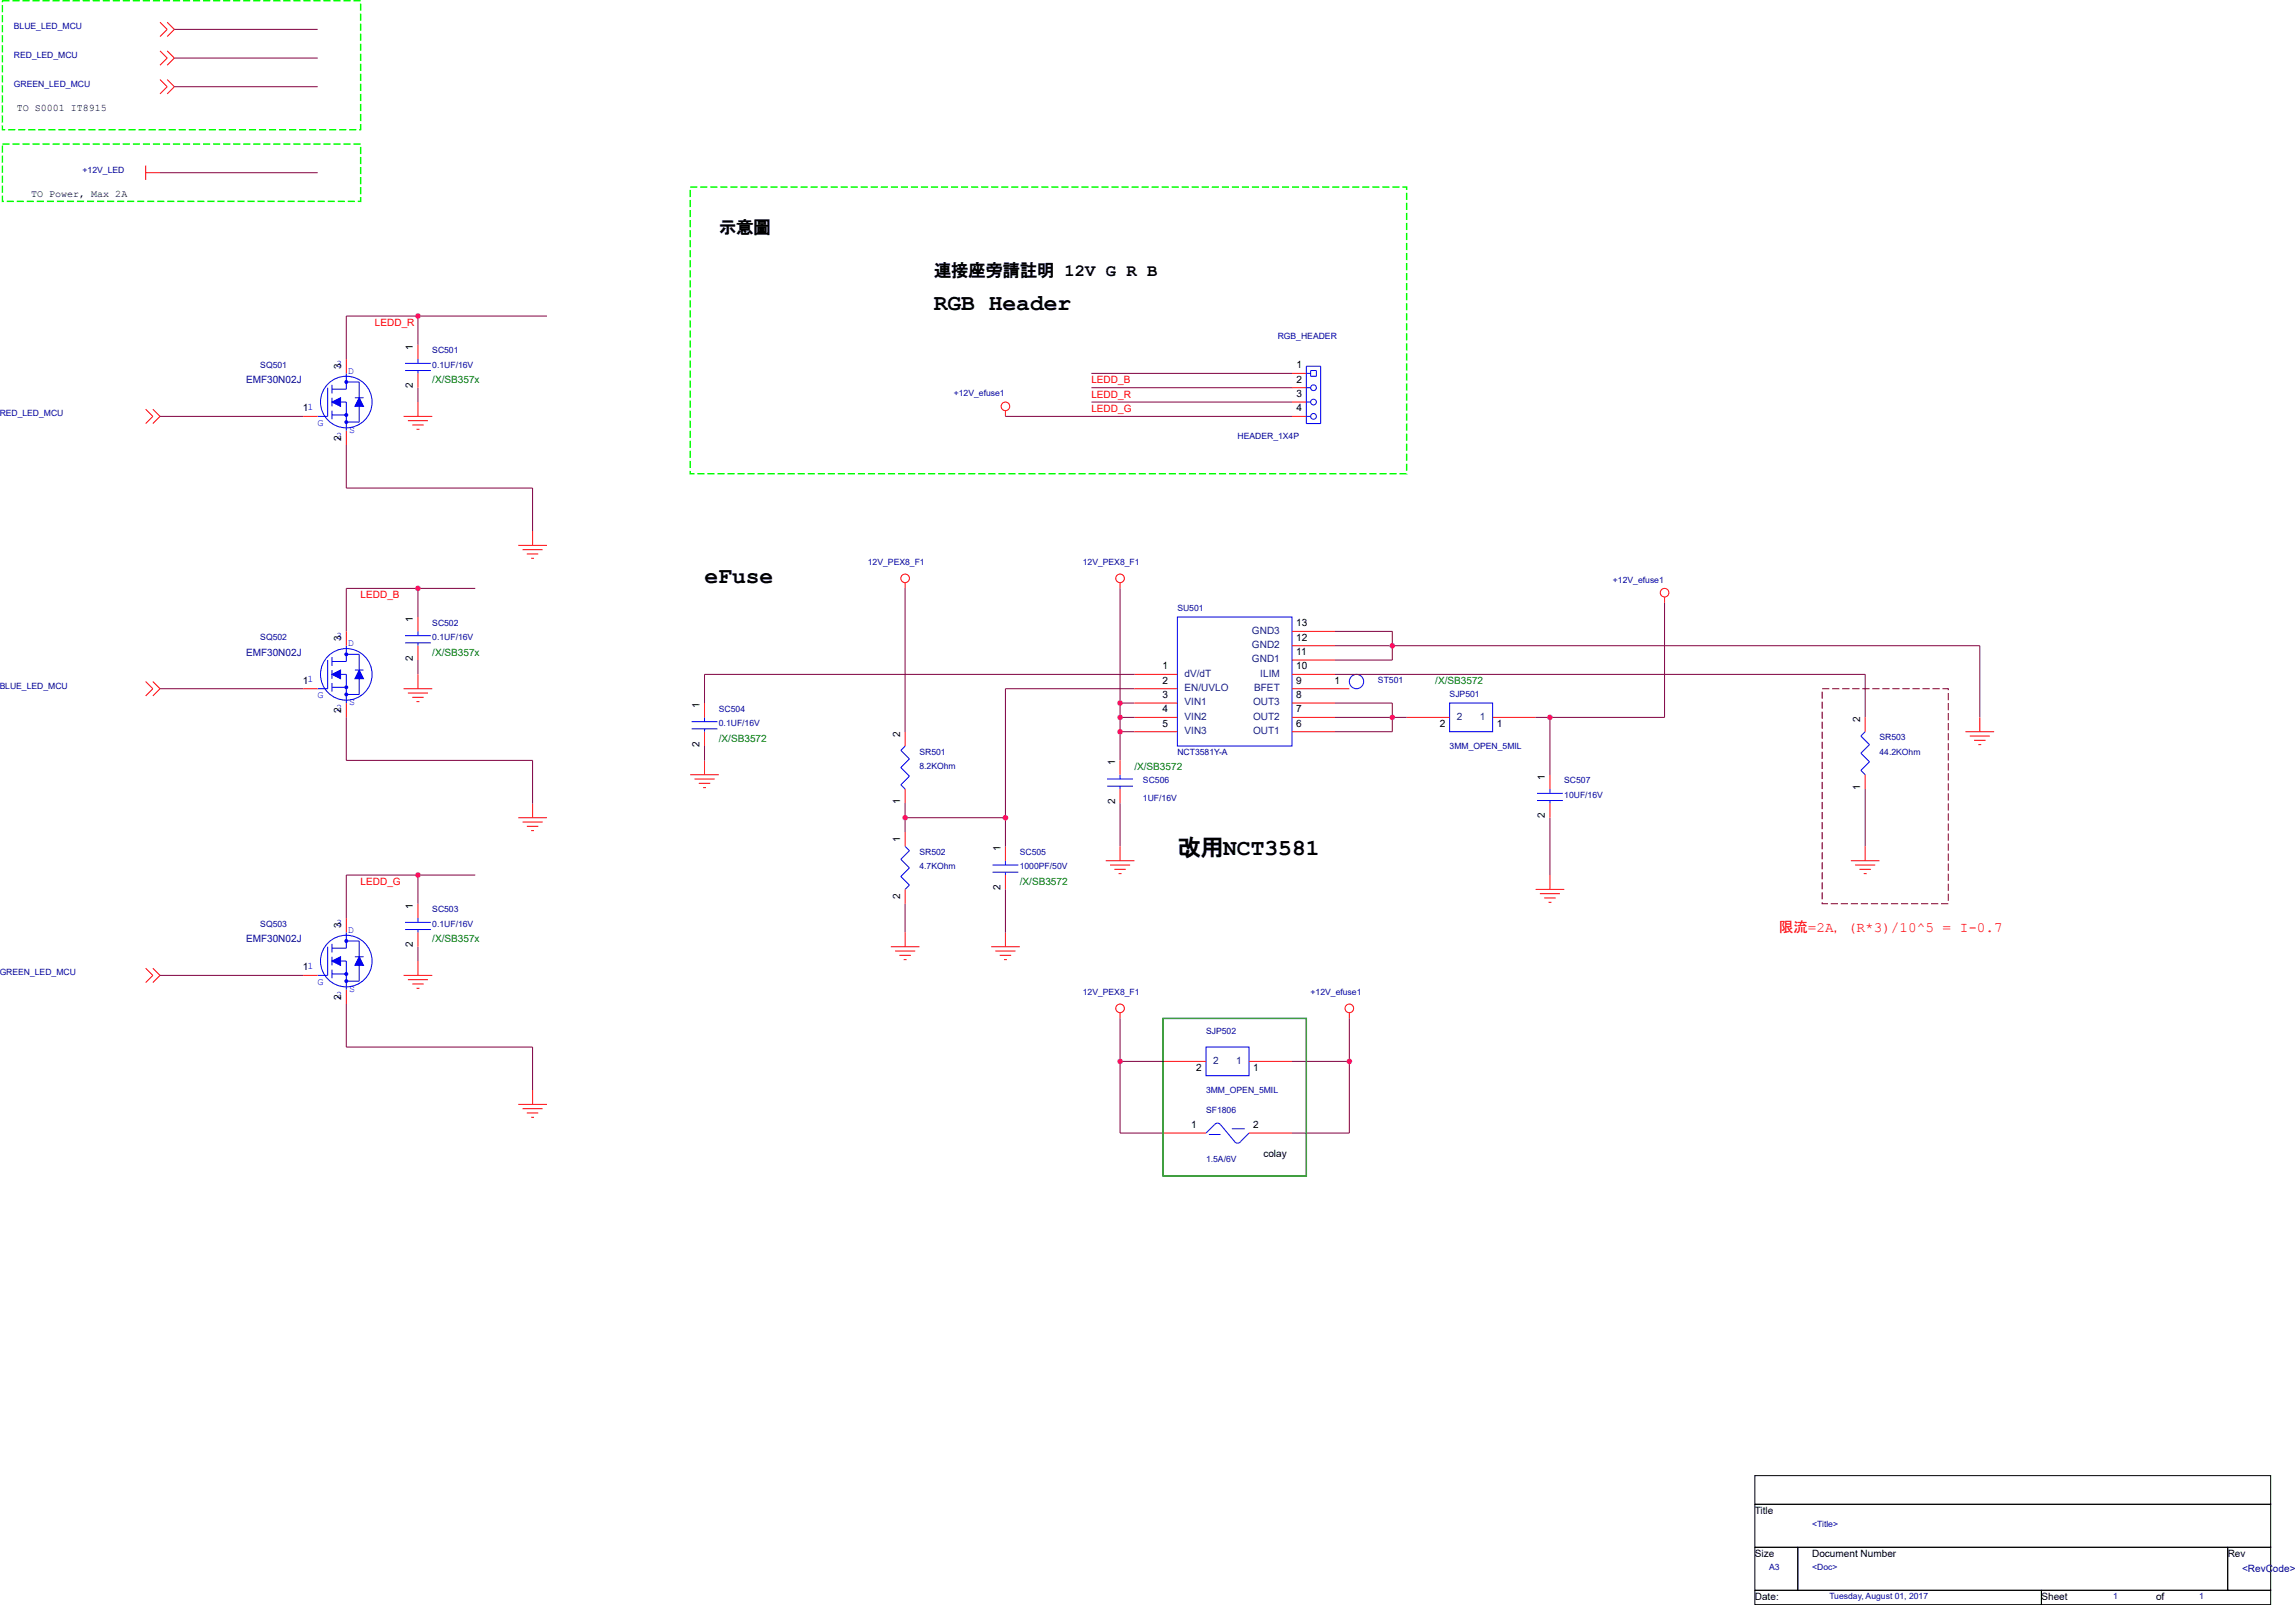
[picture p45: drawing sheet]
<svg xmlns="http://www.w3.org/2000/svg" width="271mm" height="189mm" viewBox="0 0 271 189" stroke-linecap="round" stroke-linejoin="round" font-family="sans-serif">
<defs><g id="words">
<g font-size="2.7">
<text x="110.3" y="36.6">RGB Header</text>
<text x="83.2" y="68.8">eFuse</text>
<text x="139" y="100.9">改用NCT3581</text>
</g>
<g font-size="2">
<text x="84.9" y="27.5">示意圖</text>
<text x="110.3" y="32.6">連接座旁請註明 12V G R B</text>
</g>
<text font-size="1.7" fill="#f00" x="210.1" y="110.1">限流=2A，(R*3)/10^5 = I-0.7</text>
<g font-size="1.2">
<text x="2" y="13.1">TO S0001 IT8915</text>
<text x="3.7" y="23.3">TO Power, Max 2A</text>
<text x="48.8" y="41.3" transform="rotate(-90 48.8 41.3)">1</text>
<text x="40.3" y="43.6" transform="rotate(-90 40.3 43.6)">3</text>
<text x="48.8" y="45.8" transform="rotate(-90 48.8 45.8)">2</text>
<text x="153.1" y="43.5">1</text>
<text x="153.1" y="45.2">2</text>
<text x="153.1" y="46.9">3</text>
<text x="35.7" y="48.6">11</text>
<text x="40.3" y="52" transform="rotate(-90 40.3 52)">2</text>
<text x="153.1" y="48.6">4</text>
<text x="40.3" y="75.7" transform="rotate(-90 40.3 75.7)">3</text>
<text x="48.8" y="78" transform="rotate(-90 48.8 78)">2</text>
<text x="48.8" y="73.4" transform="rotate(-90 48.8 73.4)">1</text>
<text x="153.1" y="77.3">11</text>
<text x="153.1" y="75.6">12</text>
<text x="153.1" y="73.9">13</text>
<text x="35.7" y="80.7">11</text>
<text x="82.6" y="83.6" transform="rotate(-90 82.6 83.6)">1</text>
<text x="137.3" y="79">1</text>
<text x="137.3" y="80.7">2</text>
<text x="137.3" y="82.4">3</text>
<text x="153.1" y="82.4">8</text>
<text x="153.1" y="80.7">9</text>
<text x="153.1" y="79">10</text>
<text x="157.6" y="80.7">1</text>
<text x="40.3" y="84.2" transform="rotate(-90 40.3 84.2)">2</text>
<text x="82.6" y="88.1" transform="rotate(-90 82.6 88.1)">2</text>
<text x="106.3" y="87" transform="rotate(-90 106.3 87)">2</text>
<text x="137.3" y="84.1">4</text>
<text x="137.3" y="85.8">5</text>
<text x="153.1" y="85.8">6</text>
<text x="153.1" y="84.1">7</text>
<text x="170" y="85.8">2</text>
<text x="176.8" y="85.8">1</text>
<text x="219.6" y="85.3" transform="rotate(-90 219.6 85.3)">2</text>
<text x="106.3" y="94.9" transform="rotate(-90 106.3 94.9)">1</text>
<text x="131.7" y="94.9" transform="rotate(-90 131.7 94.9)">2</text>
<text x="131.7" y="90.4" transform="rotate(-90 131.7 90.4)">1</text>
<text x="182.4" y="92" transform="rotate(-90 182.4 92)">1</text>
<text x="219.6" y="93.2" transform="rotate(-90 219.6 93.2)">1</text>
<text x="106.3" y="99.4" transform="rotate(-90 106.3 99.4)">1</text>
<text x="118.1" y="100.5" transform="rotate(-90 118.1 100.5)">1</text>
<text x="182.4" y="96.6" transform="rotate(-90 182.4 96.6)">2</text>
<text x="48.8" y="107.3" transform="rotate(-90 48.8 107.3)">1</text>
<text x="106.3" y="106.2" transform="rotate(-90 106.3 106.2)">2</text>
<text x="118.1" y="105.1" transform="rotate(-90 118.1 105.1)">2</text>
<text x="40.3" y="109.6" transform="rotate(-90 40.3 109.6)">3</text>
<text x="48.8" y="111.8" transform="rotate(-90 48.8 111.8)">2</text>
<text x="35.7" y="114.5">11</text>
<text x="40.3" y="118" transform="rotate(-90 40.3 118)">2</text>
<text x="141.2" y="126.4">2</text>
<text x="148" y="126.4">1</text>
<text x="140.7" y="133.2">1</text>
<text x="148" y="133.2">2</text>
<text x="149.2" y="136.6">colay</text>
<text x="207.2" y="178.7">Title</text>
<text x="207.2" y="183.7">Size</text>
<text x="214" y="183.7">Document Number</text>
<text x="263" y="183.7">Rev</text>
<text x="207.2" y="188.8">Date:</text>
<text x="241.1" y="188.8">Sheet</text>
<text x="254.6" y="188.8">of</text>
</g>
<g font-size="1.2" fill="#f00">
<text x="44.3" y="38.5">LEDD_R</text>
<text x="128.9" y="45.3">LEDD_B</text>
<text x="128.9" y="47">LEDD_R</text>
<text x="128.9" y="48.6">LEDD_G</text>
<text x="42.6" y="70.6">LEDD_B</text>
<text x="42.6" y="104.5">LEDD_G</text>
</g>
<g font-size="1.2" fill="#0000a0">
<text x="29" y="45.3">EMF30N02J</text>
<text x="29" y="77.4">EMF30N02J</text>
<text x="29" y="111.2">EMF30N02J</text>
<text x="264.7" y="185.5">&lt;RevCode&gt;</text>
</g>
<g font-size="1.2" fill="#00f">
<text x="39.7" y="43.3">3</text>
<text x="41.1" y="44.2">D</text>
<text x="37.5" y="50.3">G</text>
<text x="39.7" y="51.8">2</text>
<text x="41.2" y="51.1">S</text>
<text x="39.7" y="75.5">3</text>
<text x="41.1" y="76.3">D</text>
<text x="37.5" y="82.4">G</text>
<text x="39.7" y="83.9">2</text>
<text x="41.2" y="83.2">S</text>
<text x="39.7" y="109.3">3</text>
<text x="41.1" y="110.1">D</text>
<text x="37.5" y="116.2">G</text>
<text x="39.7" y="117.8">2</text>
<text x="41.2" y="117.1">S</text>
</g>
<g font-size="1.2" fill="#008000">
<text x="51" y="45.3">/X/SB357x</text>
<text x="51" y="77.4">/X/SB357x</text>
<text x="169.5" y="80.8">/X/SB3572</text>
<text x="84.9" y="87.6">/X/SB3572</text>
<text x="133.9" y="90.9">/X/SB3572</text>
<text x="120.4" y="104.5">/X/SB3572</text>
<text x="51" y="111.2">/X/SB357x</text>
</g>
<g font-size="1.2" fill="#004080">
<text x="147.8" y="76.5">GND2</text>
<text x="147.8" y="74.8">GND3</text>
<text x="139.9" y="79.9">dV/dT</text>
<text x="139.9" y="81.6">EN/UVLO</text>
<text x="139.9" y="83.2">VIN1</text>
<text x="147.8" y="78.2">GND1</text>
<text x="148" y="83.2">OUT3</text>
<text x="148.1" y="81.6">BFET</text>
<text x="148.8" y="79.9">ILIM</text>
<text x="139.9" y="84.9">VIN2</text>
<text x="139.9" y="86.6">VIN3</text>
<text x="148" y="86.6">OUT1</text>
<text x="148" y="84.9">OUT2</text>
<text x="172" y="84.9">2</text>
<text x="174.7" y="84.9">1</text>
<text x="143.3" y="125.5">2</text>
<text x="146" y="125.5">1</text>
</g>
<g font-size="1" fill="#0000a0">
<text x="1.6" y="3.5">BLUE_LED_MCU</text>
<text x="1.6" y="6.9">RED_LED_MCU</text>
<text x="1.6" y="10.2">GREEN_LED_MCU</text>
<text x="9.8" y="20.4">+12V_LED</text>
<text x="51" y="41.7">SC501</text>
<text x="150.9" y="40">RGB_HEADER</text>
<text x="30.7" y="43.4">SQ501</text>
<text x="51" y="43.4">0.1UF/16V</text>
<text x="112.6" y="46.8">+12V_efuse1</text>
<text x="-.1" y="49.2">RED_LED_MCU</text>
<text x="146.1" y="51.9">HEADER_1X4P</text>
<text x="102.5" y="66.7">12V_PEX8_F1</text>
<text x="127.9" y="66.7">12V_PEX8_F1</text>
<text x="190.5" y="68.8">+12V_efuse1</text>
<text x="30.7" y="75.5">SQ502</text>
<text x="51" y="73.9">SC502</text>
<text x="51" y="75.5">0.1UF/16V</text>
<text x="139" y="72.2">SU501</text>
<text x="-.1" y="81.3">BLUE_LED_MCU</text>
<text x="162.7" y="80.6">ST501</text>
<text x="171.2" y="82.3">SJP501</text>
<text x="84.9" y="84">SC504</text>
<text x="84.9" y="85.7">0.1UF/16V</text>
<text x="108.6" y="89.1">SR501</text>
<text x="139" y="89.1">NCT3581Y-A</text>
<text x="171.2" y="88.4">3MM_OPEN_5MIL</text>
<text x="221.9" y="87.4">SR503</text>
<text x="221.9" y="89.1">44.2KOhm</text>
<text x="108.6" y="90.8">8.2KOhm</text>
<text x="135" y="92.5">SC506</text>
<text x="135" y="94.5">1UF/16V</text>
<text x="184.7" y="92.5">SC507</text>
<text x="184.7" y="94.2">10UF/16V</text>
<text x="108.6" y="100.9">SR502</text>
<text x="120.4" y="100.9">SC505</text>
<text x="51" y="107.7">SC503</text>
<text x="108.6" y="102.6">4.7KOhm</text>
<text x="120.4" y="102.6">1000PF/50V</text>
<text x="30.7" y="109.4">SQ503</text>
<text x="51" y="109.4">0.1UF/16V</text>
<text x="-.1" y="115.1">GREEN_LED_MCU</text>
<text x="127.9" y="117.5">12V_PEX8_F1</text>
<text x="154.8" y="117.5">+12V_efuse1</text>
<text x="142.4" y="122.1">SJP502</text>
<text x="142.4" y="129">3MM_OPEN_5MIL</text>
<text x="142.4" y="131.4">SF1806</text>
<text x="142.4" y="137.1">1.5A/6V</text>
<text x="208.9" y="185.4">A3</text>
<text x="214" y="185.4">&lt;Doc&gt;</text>
<text x="214" y="180.3">&lt;Title&gt;</text>
<text x="216" y="188.7">Tuesday, August 01, 2017</text>
<text x="249.5" y="188.7">1</text>
<text x="259.7" y="188.7">1</text>
</g>
</g></defs>
<g fill="none" stroke="#00f" stroke-width=".12">
<path d="M38.7 45.8v3.4h-1.2M39.2 47.5h1.7v3.3M39.2 45.4v1M39.2 47v1M39.2 48.5v1M39.2 49h1.7M40.9 44.1v1.8h-1.7M40.9 45.1h1.5v4.7h-1.5M41.9 47h1M47.8 42.9h3.1M47.8 43.7h3.1M49.4 42.4v.5"/>
<path d="M49.4 43.7v.4M154.3 43.2h1.6v6.8h-1.6zM154.3 44.1h.5M154.3 45.8h.5M154.3 47.5h.5M154.3 49.2h.5M154.8 43.7h.6v.7h-.6zM38.7 77.9v3.4h-1.2M39.2 77.6v1M39.2 79.1v1M39.2 79.6h1.7v3.4M40.9 76.2v1.9h-1.7"/>
<path d="M40.9 77.2h1.5v4.8h-1.5M41.9 79.1h1M47.8 75h3.1M47.8 75.9h3.1M49.4 74.5v.5M49.4 75.9v.3M139 72.8h13.6v15.3h-13.6zM39.2 80.6v1M39.2 81.1h1.7M81.7 85.2h3M81.7 86h3M83.2 84.7v.5"/>
<path d="M83.2 86v.4M130.7 92h3.1M130.7 92.8h3.1M132.3 91.5v.5M132.3 92.8v.3M171.2 83h5v3.4h-5zM181.5 93.7h3M181.5 94.5h3M183 93.1v.6M183 94.5v.3M38.7 111.8v3.3h-1.2M39.2 111.4v1"/>
<path d="M39.2 112.9v1.1M39.2 114.5v1M39.2 113.4h1.7v3.4M39.2 115h1.7M40.9 110.1v1.8h-1.7M40.9 111.1h1.5v4.7h-1.5M41.9 112.9h1M47.8 108.9h3.1M47.8 109.7h3.1M49.4 108.4v.5M49.4 109.7v.4M117.2 102.1h3"/>
<path d="M117.2 103h3M118.7 101.6v.5M118.7 103v.3M142.4 123.6h5.1v3.4h-5.1zM142.7 133.9h1.4M143.4 132.7a.42 .42 0 0 1 .7 0M145.5 133.2h1.5M145.8 134.8a.42 .42 0 0 0 .7 0"/>
<circle cx="40.9" cy="47.5" r="3"/>
<circle cx="155.1" cy="45.8" r=".34"/>
<circle cx="155.1" cy="49.2" r=".34"/>
<circle cx="155.1" cy="47.5" r=".34"/>
<circle cx="40.9" cy="79.6" r="3"/>
<circle cx="160.2" cy="80.5" r=".85"/>
<circle cx="40.9" cy="113.4" r="3"/>
</g>
<g fill="none" stroke="#f00" stroke-width=".12">
<path d="M17.2 19.5v1.7M17.2 20.4h1.7M35.8 49.2h1.7M40.9 42.4v1.7M40.9 50.8v1.7M47.7 49.2h3.3M48.2 49.7h2.3M48.7 50.2h1.3M49.2 50.7h.3M49.4 40.7v1.7M49.4 44.1v1.7M49.4 47.5v1.7"/>
<path d="M118.7 48.5v.7M152.6 44.1h1.7M152.6 45.8h1.7M152.6 47.5h1.7M152.6 49.2h1.7M40.9 74.5v1.7M49.4 72.8v1.7M49.4 76.2v1.7M49.4 79.6v1.7M61.2 64.4h3.4M61.7 64.9h2.4M62.2 65.4h1.4"/>
<path d="M62.7 65.9h.4M62.9 62.7v1.7M106.9 68.8v.7M132.3 68.8v.7M133.9 79.6h5.1M152.6 79.6h5M152.6 77.9h5M152.6 76.2h5M152.6 74.5h5M196.6 70.5v.6M35.8 81.3h1.7M40.9 83v1.7"/>
<path d="M47.7 81.3h3.3M48.2 81.8h2.3M48.7 82.3h1.3M49.2 82.8h.3M61.2 96.5h3.4M61.7 97h2.4M62.2 97.5h1.4M62.7 98.1h.4M62.9 94.8v1.7M81.5 91.5h3.4M82 92h2.4M82.5 92.5h1.4"/>
<path d="M83 93h.4M83.2 83v1.7M83.2 86.4v1.7M83.2 89.8v1.7M106.9 86.4v1.7M106.9 93.1v1.7M106.9 98.2v1.7M118.7 99.9v1.7M132.3 89.8v1.7M132.3 93.1v1.7M132.3 99.9v1.7M133.9 81.3h5.1"/>
<path d="M133.9 83h5.1M133.9 84.7h5.1M133.9 86.4h5.1M152.6 81.3h6.7M152.6 83h5M152.6 84.7h5M152.6 86.4h5M166.1 84.7h5.1M176.2 84.7h5.1M183 91.5v1.6M183 94.8v1.7M220.2 84.7v1.7"/>
<path d="M220.2 91.5v1.6M220.2 99.9v1.7M232.1 86.4h3.4M232.6 86.9h2.4M233.1 87.4h1.4M233.6 87.9h.3M233.8 84.7v1.7M35.8 115.1h1.7M40.9 108.4v1.7M40.9 116.8v1.7M47.7 115.1h3.3M48.2 115.6h2.3"/>
<path d="M48.7 116.2h1.3M49.2 116.7h.3M49.4 106.7v1.7M49.4 110.1v1.7M49.4 113.4v1.7M105.2 111.8h3.4M105.7 112.3h2.4M106.2 112.8h1.4M106.7 113.3h.3M106.9 105v1.7M106.9 110.1v1.7M117 111.8h3.4"/>
<path d="M117.5 112.3h2.4M118 112.8h1.4M118.6 113.3h.3M118.7 103.3v1.7M118.7 110.1v1.7M130.6 101.6h3.3M131.1 102.1h2.3M131.6 102.6h1.3M132.1 103.1h.3M132.3 119.5v.7M159.3 119.5v.7M181.3 105h3.4"/>
<path d="M181.8 105.5h2.4M182.3 106h1.4M182.8 106.5h.4M183 103.3v1.7M218.5 101.6h3.4M219.1 102.1h2.3M219.6 102.6h1.3M220.1 103.1h.3M61.2 130.4h3.4M61.7 130.9h2.4M62.2 131.4h1.4M62.7 131.9h.4"/>
<path d="M62.9 128.7v1.7M137.3 125.3h5.1M137.3 133.7h5.1M147.5 125.3h5.1M147.5 133.7h5.1"/>
<circle cx="118.7" cy="48" r=".51"/>
<circle cx="106.9" cy="68.3" r=".51"/>
<circle cx="132.3" cy="68.3" r=".51"/>
<circle cx="196.6" cy="70" r=".51"/>
<circle cx="132.3" cy="119" r=".51"/>
<circle cx="159.3" cy="119" r=".51"/>
</g>
<g fill="#00f" stroke="#00f" stroke-width=".12">
<path d="M42.4 79.1l.5 1h-1z"/>
<path d="M39.2 79.6l1-.5v1z"/>
<path d="M42.4 112.9l.5 1.1h-1z"/>
<path d="M39.2 113.4l1-.5v1.1z"/>
<path d="M42.4 47l.5 1h-1z"/>
<path d="M39.2 47.5l1-.5v1z"/>
<circle cx="40.9" cy="77.2" r=".17"/>
<circle cx="40.9" cy="81.1" r=".17"/>
<circle cx="40.9" cy="82" r=".17"/>
<circle cx="40.9" cy="111.1" r=".17"/>
<circle cx="40.9" cy="115" r=".17"/>
<circle cx="40.9" cy="115.8" r=".17"/>
<circle cx="40.9" cy="45.1" r=".17"/>
<circle cx="40.9" cy="49" r=".17"/>
<circle cx="40.9" cy="49.8" r=".17"/>
</g>
<g fill="#000" stroke="#00f" stroke-width=".12">
<path d="M106.4 88.6l.5-.5zM106.4 90.6l1-1zM106.4 92.6l1-1zM106.9 99.9l.5 .5zM106.4 92.6l.5 .5zM106.4 88.6l1 1zM106.4 90.6l1 1zM219.7 86.9l.5-.5zM219.7 88.9l1-1zM219.7 90.9l1-1zM219.7 90.9l.5 .6zM219.7 86.9l1 1z"/>
<path d="M219.7 88.9l1 1zM106.4 103.5l1 1zM106.4 101.4l1 1zM107.4 104.5l-.5 .5zM107.4 102.4l-1 1.1zM106.4 101.4l1-1zM142.4 133.7l1-1zM144.1 132.7l1.7 2.1zM146.5 134.8l1-1.1z"/>
</g>
<g fill="#000" stroke="#f00" stroke-width=".12">
<path d="M18.9 2.6l.8 .9zM19.7 3.5l-.8 .8zM18.9 6l.8 .9zM19.7 6.9l-.8 .8zM18.9 9.4l.8 .8zM19.7 10.2l-.8 .9zM19.7 4.3l.9-.8zM19.7 2.6l.9 .9zM19.7 7.7l.9-.8zM19.7 6l.9 .9zM19.7 11.1l.9-.9zM19.7 9.4l.9 .8z"/>
<path d="M17.2 48.3l.8 .9zM18 49.2l-.8 .8zM18.9 49.2l-.9 .8zM18 48.3l.9 .9zM17.2 80.5l.8 .8zM18 81.3l-.8 .8zM18.9 81.3l-.9 .8zM18 80.5l.9 .8zM17.2 114.3l.8 .8zM18 115.1l-.8 .9zM18 116l.9-.9zM18 114.3l.9 .8z"/>
</g>
<path d="M207.2 174.2h60.9v3.4h-60.9zM207.2 177.6h60.9v5h-60.9zM207.2 182.6h5.1v5.1h-5.1zM207.2 187.7h33.9v1.7h-33.9zM212.3 182.6h50.7v5.1h-50.7zM241.1 187.7h27v1.7h-27zM263 182.6h5.1v5.1h-5.1z" fill="none" stroke="#000" stroke-width=".12"/>
<g fill="none" stroke="#800040" stroke-width=".12">
<path d="M20.6 3.5h16.9M20.6 6.9h16.9M20.6 10.2h16.9M18.9 20.4h18.6M49.4 37.3v3.4M64.6 37.3h-23.7v5.1M18.9 49.2h16.9M40.9 52.5v5.1h22v5.1M49.4 45.8v1.7M118.7 49.2h33.9M128.9 44.1h23.7M128.9 45.8h23.7"/>
<path d="M128.9 47.5h23.7M49.4 69.5v3.3M49.4 77.9v1.7M56.1 69.5h-15.2v5M106.9 69.5v16.9M132.3 69.5v20.3M133.9 79.6h-50.7v3.4M157.6 74.5h6.8v3.4h-6.8M157.6 76.2h76.2v8.5M157.6 79.6h62.6v5.1M196.6 71.1v13.6h-15.3M18.9 81.3h16.9"/>
<path d="M40.9 84.7v5.1h22v5M83.2 88.1v1.7M106.9 94.8v3.4M106.9 96.5h11.8M132.3 84.7h1.6M132.3 83h1.6M132.3 86.4h1.6M132.3 94.8v5.1M133.9 81.3h-15.2v18.6M157.6 84.7h8.5M157.6 83h6.8v3.4h-6.8M183 84.7v6.8"/>
<path d="M183 96.5v6.8M220.2 93.1v6.8M18.9 115.1h16.9M40.9 118.5v5.1h22v5.1M49.4 103.3v3.4M49.4 111.8v1.6M56.1 103.3h-15.2v5.1M106.9 106.7v3.4M118.7 105v5.1M132.3 120.2v13.5h5M132.3 125.3h5M152.6 125.3h6.7"/>
<path d="M159.3 120.2v13.5h-6.7"/>
</g>
<g fill="#f0f">
<circle cx="49.4" cy="69.5" r=".34"/>
<circle cx="49.4" cy="103.3" r=".34"/>
<circle cx="49.4" cy="37.3" r=".34"/>
<circle cx="164.4" cy="84.7" r=".34"/>
<circle cx="164.4" cy="76.2" r=".34"/>
<circle cx="118.7" cy="96.5" r=".34"/>
<circle cx="106.9" cy="96.5" r=".34"/>
<circle cx="132.3" cy="83" r=".34"/>
<circle cx="132.3" cy="86.4" r=".34"/>
<circle cx="132.3" cy="84.7" r=".34"/>
<circle cx="183" cy="84.7" r=".34"/>
<circle cx="132.3" cy="125.3" r=".34"/>
<circle cx="159.3" cy="125.3" r=".34"/>
</g>
<path d="M215.2 81.3h14.9v25.4h-14.9z" fill="none" stroke="#800000" stroke-width=".12" stroke-dasharray=".8 .3" stroke-linecap="butt"/>
<path d="M.3 .1h42.3v15.2h-42.3zM.3 17h42.3v6.8h-42.3zM81.5 22.1h84.6v33.8h-84.6z" fill="none" stroke="#0f0" stroke-width=".17" stroke-dasharray=".8 .3" stroke-linecap="butt"/>
<path d="M137.3 120.2h17v18.6h-17z" fill="none" stroke="#008000" stroke-width=".17"/>
<use href="#words"/>
</svg>
